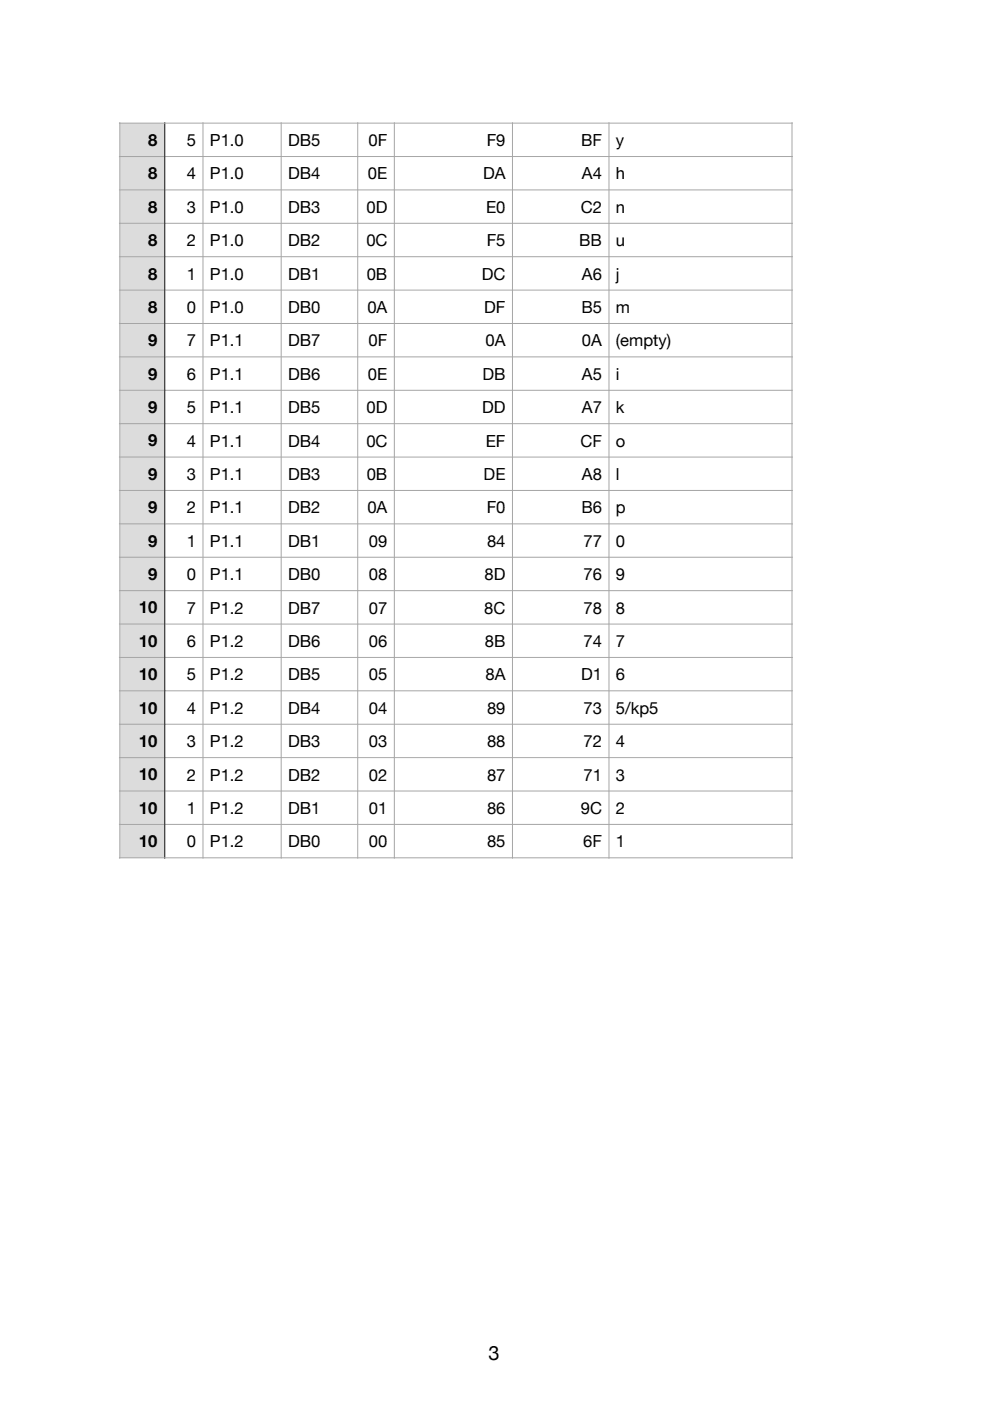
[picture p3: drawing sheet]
<svg xmlns="http://www.w3.org/2000/svg" width="210mm" height="297mm" viewBox="0 0 210 297" stroke-linecap="round" stroke-linejoin="round" font-family="sans-serif">
<defs><g id="words">
<text font-size="4.2" x="103.6" y="288.3">3</text>
<g font-size="3.5">
<text x="31.4" y="30.9">8</text>
<text x="39.6" y="31">5</text>
<text x="44.5" y="31">P1.0</text>
<text x="61.1" y="31">DB5</text>
<text x="78.1" y="31">0F</text>
<text x="103.2" y="31">F9</text>
<text x="123.2" y="31">BF</text>
<text x="130.6" y="31">y</text>
<text x="31.4" y="38">8</text>
<text x="39.6" y="38">4</text>
<text x="44.5" y="38">P1.0</text>
<text x="61.1" y="38">DB4</text>
<text x="78" y="38">0E</text>
<text x="102.4" y="38">DA</text>
<text x="123.4" y="38">A4</text>
<text x="130.6" y="38">h</text>
<text x="31.4" y="45.1">8</text>
<text x="39.6" y="45.1">3</text>
<text x="44.5" y="45.1">P1.0</text>
<text x="61.1" y="45.1">DB3</text>
<text x="77.7" y="45.1">0D</text>
<text x="103.1" y="45.1">E0</text>
<text x="123.1" y="45.1">C2</text>
<text x="130.6" y="45.1">n</text>
<text x="31.4" y="52.2">8</text>
<text x="39.6" y="52.2">2</text>
<text x="44.5" y="52.2">P1.0</text>
<text x="61.1" y="52.2">DB2</text>
<text x="77.7" y="52.2">0C</text>
<text x="103.2" y="52.2">F5</text>
<text x="122.8" y="52.2">BB</text>
<text x="130.6" y="52.2">u</text>
<text x="31.4" y="59.3">8</text>
<text x="39.6" y="59.3">1</text>
<text x="44.5" y="59.3">P1.0</text>
<text x="61.1" y="59.3">DB1</text>
<text x="77.8" y="59.3">0B</text>
<text x="102.2" y="59.3">DC</text>
<text x="123.4" y="59.3">A6</text>
<text x="130.6" y="59.3">j</text>
<text x="31.4" y="66.3">8</text>
<text x="39.6" y="66.4">0</text>
<text x="44.5" y="66.4">P1.0</text>
<text x="61.1" y="66.4">DB0</text>
<text x="77.9" y="66.4">0A</text>
<text x="102.7" y="66.4">DF</text>
<text x="123.3" y="66.4">B5</text>
<text x="130.6" y="66.4">m</text>
<text x="31.4" y="73.4">9</text>
<text x="39.6" y="73.4">7</text>
<text x="44.5" y="73.4">P1.1</text>
<text x="61.1" y="73.4">DB7</text>
<text x="78.1" y="73.4">0F</text>
<text x="102.9" y="73.4">0A</text>
<text x="123.4" y="73.4">0A</text>
<text x="130.6" y="73.4">(empty)</text>
<text x="31.4" y="80.5">9</text>
<text x="39.6" y="80.5">6</text>
<text x="44.5" y="80.5">P1.1</text>
<text x="61.1" y="80.5">DB6</text>
<text x="78" y="80.5">0E</text>
<text x="102.3" y="80.5">DB</text>
<text x="123.4" y="80.5">A5</text>
<text x="130.6" y="80.5">i</text>
<text x="31.4" y="87.6">9</text>
<text x="39.6" y="87.6">5</text>
<text x="44.5" y="87.6">P1.1</text>
<text x="61.1" y="87.6">DB5</text>
<text x="77.7" y="87.6">0D</text>
<text x="102.2" y="87.6">DD</text>
<text x="123.4" y="87.6">A7</text>
<text x="130.6" y="87.6">k</text>
<text x="31.4" y="94.7">9</text>
<text x="39.6" y="94.7">4</text>
<text x="44.5" y="94.7">P1.1</text>
<text x="61.1" y="94.7">DB4</text>
<text x="77.7" y="94.7">0C</text>
<text x="103" y="94.7">EF</text>
<text x="123.1" y="94.7">CF</text>
<text x="130.6" y="94.7">o</text>
<text x="31.4" y="101.7">9</text>
<text x="39.6" y="101.8">3</text>
<text x="44.5" y="101.8">P1.1</text>
<text x="61.1" y="101.8">DB3</text>
<text x="77.8" y="101.8">0B</text>
<text x="102.5" y="101.8">DE</text>
<text x="123.4" y="101.8">A8</text>
<text x="130.6" y="101.8">l</text>
<text x="31.4" y="108.8">9</text>
<text x="39.6" y="108.8">2</text>
<text x="44.5" y="108.8">P1.1</text>
<text x="61.1" y="108.8">DB2</text>
<text x="77.9" y="108.8">0A</text>
<text x="103.2" y="108.8">F0</text>
<text x="123.3" y="108.8">B6</text>
<text x="130.6" y="108.8">p</text>
<text x="31.4" y="115.9">9</text>
<text x="39.6" y="115.9">1</text>
<text x="44.5" y="115.9">P1.1</text>
<text x="61.1" y="115.9">DB1</text>
<text x="78.2" y="115.9">09</text>
<text x="103.3" y="115.9">84</text>
<text x="123.7" y="115.9">77</text>
<text x="130.6" y="115.9">0</text>
<text x="31.4" y="123">9</text>
<text x="39.6" y="123">0</text>
<text x="44.5" y="123">P1.1</text>
<text x="61.1" y="123">DB0</text>
<text x="78.2" y="123">08</text>
<text x="102.7" y="123">8D</text>
<text x="123.7" y="123">76</text>
<text x="130.6" y="123">9</text>
<text x="29.5" y="130.1">10</text>
<text x="39.6" y="130.1">7</text>
<text x="44.5" y="130.1">P1.2</text>
<text x="61.1" y="130.1">DB7</text>
<text x="78.2" y="130.1">07</text>
<text x="102.7" y="130.1">8C</text>
<text x="123.7" y="130.1">78</text>
<text x="130.6" y="130.1">8</text>
<text x="29.5" y="137.1">10</text>
<text x="39.6" y="137.2">6</text>
<text x="44.5" y="137.2">P1.2</text>
<text x="61.1" y="137.2">DB6</text>
<text x="78.2" y="137.2">06</text>
<text x="102.8" y="137.2">8B</text>
<text x="123.7" y="137.2">74</text>
<text x="130.6" y="137.2">7</text>
<text x="29.5" y="144.2">10</text>
<text x="39.6" y="144.2">5</text>
<text x="44.5" y="144.2">P1.2</text>
<text x="61.1" y="144.2">DB5</text>
<text x="78.2" y="144.2">05</text>
<text x="102.9" y="144.2">8A</text>
<text x="123.2" y="144.2">D1</text>
<text x="130.6" y="144.2">6</text>
<text x="29.5" y="151.3">10</text>
<text x="39.6" y="151.3">4</text>
<text x="44.5" y="151.3">P1.2</text>
<text x="61.1" y="151.3">DB4</text>
<text x="78.2" y="151.3">04</text>
<text x="103.3" y="151.3">89</text>
<text x="123.7" y="151.3">73</text>
<text x="130.6" y="151.3">5/kp5</text>
<text x="29.5" y="158.4">10</text>
<text x="39.6" y="158.4">3</text>
<text x="44.5" y="158.4">P1.2</text>
<text x="61.1" y="158.4">DB3</text>
<text x="78.2" y="158.4">03</text>
<text x="103.3" y="158.4">88</text>
<text x="123.7" y="158.4">72</text>
<text x="130.6" y="158.4">4</text>
<text x="29.5" y="165.5">10</text>
<text x="39.6" y="165.5">2</text>
<text x="44.5" y="165.5">P1.2</text>
<text x="61.1" y="165.5">DB2</text>
<text x="78.2" y="165.5">02</text>
<text x="103.3" y="165.5">87</text>
<text x="123.7" y="165.5">71</text>
<text x="130.6" y="165.5">3</text>
<text x="29.5" y="172.5">10</text>
<text x="39.6" y="172.6">1</text>
<text x="44.5" y="172.6">P1.2</text>
<text x="61.1" y="172.6">DB1</text>
<text x="78.2" y="172.6">01</text>
<text x="103.3" y="172.6">86</text>
<text x="123.1" y="172.6">9C</text>
<text x="130.6" y="172.6">2</text>
<text x="29.5" y="179.6">10</text>
<text x="39.6" y="179.6">0</text>
<text x="44.5" y="179.6">P1.2</text>
<text x="61.1" y="179.6">DB0</text>
<text x="78.2" y="179.6">00</text>
<text x="103.3" y="179.6">85</text>
<text x="123.7" y="179.6">6F</text>
<text x="130.6" y="179.6">1</text>
</g>
</g></defs>
<g fill="#dcdcdc">
<path d="M25.4 26.1h9.5v7.1h-9.5z"/>
<path d="M25.4 33.2h9.5v7.1h-9.5z"/>
<path d="M25.4 40.3h9.5v7h-9.5z"/>
<path d="M25.4 47.3h9.5v7.1h-9.5z"/>
<path d="M25.4 54.4h9.5v7.1h-9.5z"/>
<path d="M25.4 61.5h9.5v7.1h-9.5z"/>
<path d="M25.4 68.6h9.5v7.1h-9.5z"/>
<path d="M25.4 75.7h9.5v7h-9.5z"/>
<path d="M25.4 82.7h9.5v7.1h-9.5z"/>
<path d="M25.4 89.8h9.5v7.1h-9.5z"/>
<path d="M25.4 96.9h9.5v7.1h-9.5z"/>
<path d="M25.4 104h9.5v7.1h-9.5z"/>
<path d="M25.4 111.1h9.5v7h-9.5z"/>
<path d="M25.4 118.1h9.5v7.1h-9.5z"/>
<path d="M25.4 125.2h9.5v7.1h-9.5z"/>
<path d="M25.4 132.3h9.5v7.1h-9.5z"/>
<path d="M25.4 139.4h9.5v7.1h-9.5z"/>
<path d="M25.4 146.5h9.5v7.1h-9.5z"/>
<path d="M25.4 153.6h9.5v7h-9.5z"/>
<path d="M25.4 160.6h9.5v7.1h-9.5z"/>
<path d="M25.4 167.7h9.5v7.1h-9.5z"/>
<path d="M25.4 174.8h9.5v7.1h-9.5z"/>
</g>
<g fill="none" stroke="#a6a6a6" stroke-width=".21">
<path d="M25.2 33.2h142.9M25.2 26.1h142.9M25.4 25.9v156.1M43 25.9v156.1M59.6 25.9v156.1M75.8 25.9v156.1M83.6 25.9v156.1M108.7 25.9v156.1M129.1 25.9v156.1M167.9 25.9v156.1M25.2 40.3h142.9M25.2 47.3h142.9"/>
<path d="M25.2 54.4h142.9M25.2 61.5h142.9M25.2 68.6h142.9M25.2 75.7h142.9M25.2 82.7h142.9M25.2 89.8h142.9M25.2 96.9h142.9M25.2 104h142.9M25.2 111.1h142.9M25.2 118.1h142.9M25.2 125.2h142.9M25.2 132.3h142.9"/>
<path d="M25.2 139.4h142.9M25.2 146.5h142.9M25.2 153.6h142.9M25.2 160.6h142.9M25.2 167.7h142.9M25.2 174.8h142.9M25.2 181.9h142.9"/>
</g>
<path d="M34.9 25.9v156.1" fill="none" stroke="#404040" stroke-width=".26"/>
<use href="#words"/>
</svg>
